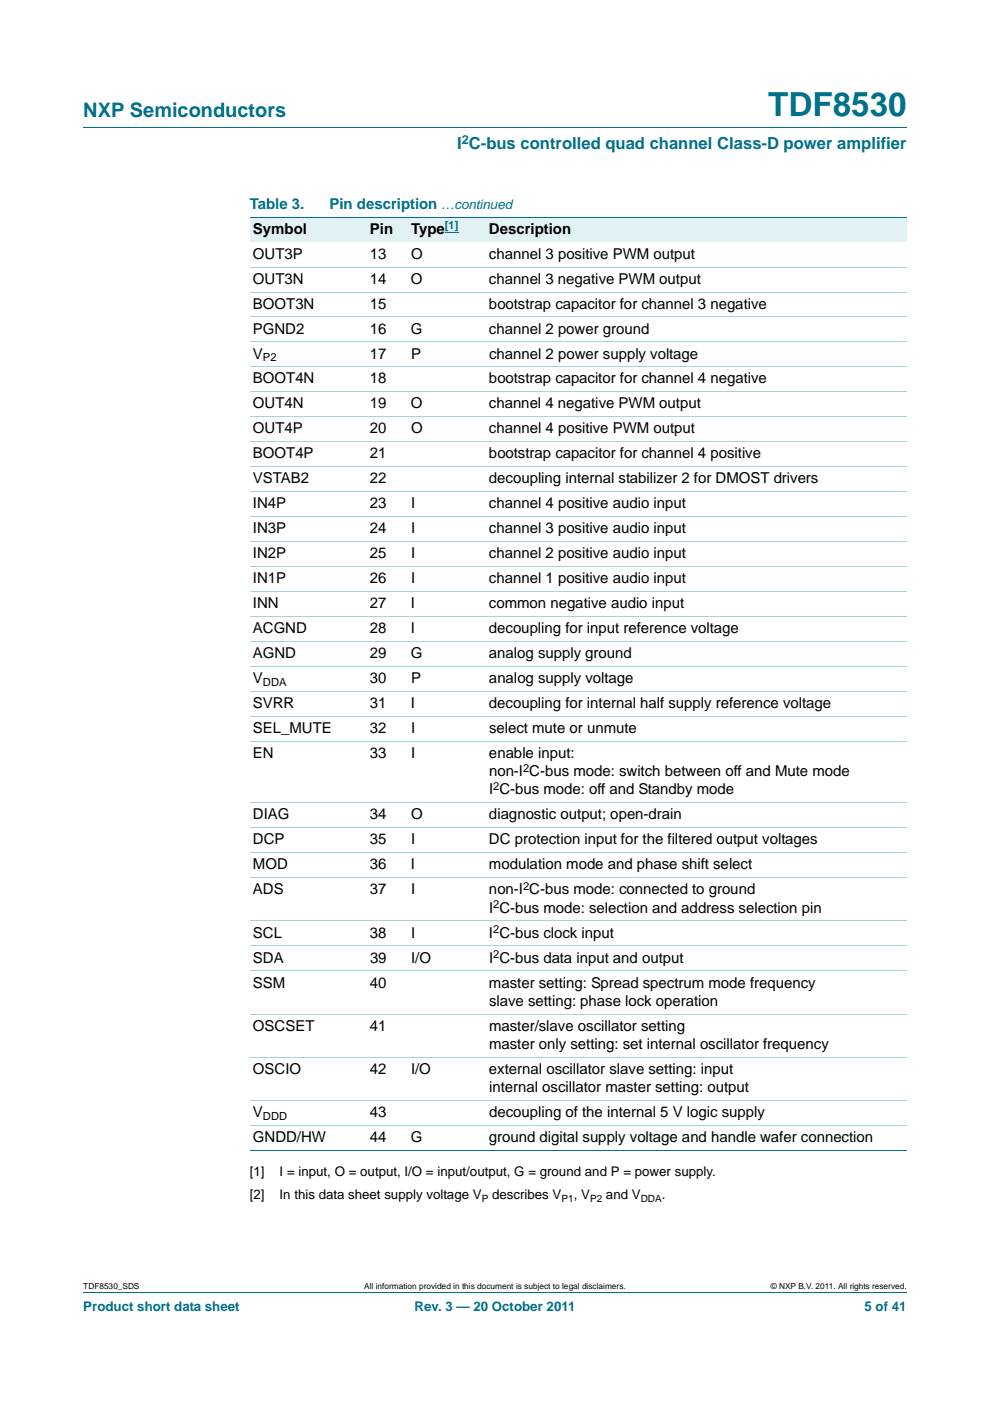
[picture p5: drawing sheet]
<svg xmlns="http://www.w3.org/2000/svg" width="210mm" height="297mm" viewBox="0 0 210 297" stroke-linecap="round" stroke-linejoin="round" font-family="sans-serif">
<defs><g id="words">
<text font-size="7" fill="#00718a" x="162.9" y="24.6">TDF8530</text>
<text font-size="4.2" fill="#00718a" x="17.7" y="24.9">NXP Semiconductors</text>
<text font-size="3.5" fill="#00718a" x="97" y="31.6">I C-bus controlled quad channel Class-D power amplifier</text>
<g font-size="3.2" fill="#00718a">
<text x="53" y="44.3">Table 3.</text>
<text x="69.9" y="44.3">Pin description</text>
</g>
<g font-size="3.2">
<text x="53.7" y="49.6">Symbol</text>
<text x="78.5" y="49.6">Pin</text>
<text x="87.2" y="49.6">Type</text>
<text x="103.7" y="49.6">Description</text>
<text x="53.7" y="54.8">OUT3P</text>
<text x="78.5" y="54.8">13</text>
<text x="87.2" y="54.8">O</text>
<text x="103.7" y="54.8">channel 3 positive PWM output</text>
<text x="53.7" y="60.1">OUT3N</text>
<text x="53.7" y="65.4">BOOT3N</text>
<text x="78.5" y="60.1">14</text>
<text x="78.5" y="65.4">15</text>
<text x="87.2" y="60.1">O</text>
<text x="103.7" y="60.1">channel 3 negative PWM output</text>
<text x="103.7" y="65.4">bootstrap capacitor for channel 3 negative</text>
<text x="53.7" y="70.7">PGND2</text>
<text x="78.4" y="70.7">16</text>
<text x="87.2" y="70.7">G</text>
<text x="103.7" y="70.7">channel 2 power ground</text>
<text x="53.7" y="76">V</text>
<text x="78.5" y="76">17</text>
<text x="87.2" y="76">P</text>
<text x="103.7" y="76">channel 2 power supply voltage</text>
<text x="53.7" y="81.3">BOOT4N</text>
<text x="78.5" y="81.3">18</text>
<text x="103.7" y="81.3">bootstrap capacitor for channel 4 negative</text>
<text x="53.7" y="86.6">OUT4N</text>
<text x="78.5" y="86.6">19</text>
<text x="87.2" y="86.6">O</text>
<text x="103.7" y="86.6">channel 4 negative PWM output</text>
<text x="53.7" y="91.9">OUT4P</text>
<text x="78.5" y="91.9">20</text>
<text x="87.2" y="91.9">O</text>
<text x="103.7" y="91.9">channel 4 positive PWM output</text>
<text x="53.7" y="97.2">BOOT4P</text>
<text x="78.5" y="97.2">21</text>
<text x="103.7" y="97.2">bootstrap capacitor for channel 4 positive</text>
<text x="53.7" y="102.5">VSTAB2</text>
<text x="53.7" y="107.8">IN4P</text>
<text x="78.5" y="102.5">22</text>
<text x="78.5" y="107.8">23</text>
<text x="87.2" y="107.8">I</text>
<text x="103.7" y="102.5">decoupling internal stabilizer 2 for DMOST drivers</text>
<text x="103.7" y="107.8">channel 4 positive audio input</text>
<text x="53.7" y="113.1">IN3P</text>
<text x="78.5" y="113.1">24</text>
<text x="87.2" y="113.1">I</text>
<text x="103.7" y="113.1">channel 3 positive audio input</text>
<text x="53.7" y="118.4">IN2P</text>
<text x="78.5" y="118.4">25</text>
<text x="87.2" y="118.4">I</text>
<text x="103.7" y="118.4">channel 2 positive audio input</text>
<text x="53.7" y="123.6">IN1P</text>
<text x="78.5" y="123.6">26</text>
<text x="87.2" y="123.6">I</text>
<text x="103.7" y="123.6">channel 1 positive audio input</text>
<text x="53.7" y="128.9">INN</text>
<text x="78.5" y="128.9">27</text>
<text x="87.2" y="128.9">I</text>
<text x="103.7" y="128.9">common negative audio input</text>
<text x="53.7" y="134.2">ACGND</text>
<text x="78.4" y="134.2">28</text>
<text x="87.2" y="134.2">I</text>
<text x="103.7" y="134.2">decoupling for input reference voltage</text>
<text x="53.7" y="139.5">AGND</text>
<text x="78.4" y="139.5">29</text>
<text x="87.2" y="139.5">G</text>
<text x="103.7" y="139.5">analog supply ground</text>
<text x="53.7" y="144.8">V</text>
<text x="78.5" y="144.8">30</text>
<text x="87.2" y="144.8">P</text>
<text x="103.7" y="144.8">analog supply voltage</text>
<text x="53.7" y="150.1">SVRR</text>
<text x="53.7" y="155.4">SEL_MUTE</text>
<text x="78.5" y="150.1">31</text>
<text x="78.5" y="155.4">32</text>
<text x="87.2" y="150.1">I</text>
<text x="87.2" y="155.4">I</text>
<text x="103.7" y="150.1">decoupling for internal half supply reference voltage</text>
<text x="103.7" y="155.4">select mute or unmute</text>
<text x="53.7" y="160.7">EN</text>
<text x="78.5" y="160.7">33</text>
<text x="87.2" y="160.7">I</text>
<text x="103.7" y="160.7">enable input:</text>
<text x="103.7" y="164.6">non-I C-bus mode: switch between off and Mute mode</text>
<text x="53.7" y="173.7">DIAG</text>
<text x="78.5" y="173.7">34</text>
<text x="87.2" y="173.7">O</text>
<text x="103.7" y="173.7">diagnostic output; open-drain</text>
<text x="103.7" y="168.4">I C-bus mode: off and Standby mode</text>
<text x="53.7" y="179">DCP</text>
<text x="78.5" y="179">35</text>
<text x="87.2" y="179">I</text>
<text x="103.7" y="179">DC protection input for the filtered output voltages</text>
<text x="53.7" y="184.3">MOD</text>
<text x="78.4" y="184.3">36</text>
<text x="87.2" y="184.3">I</text>
<text x="103.7" y="184.3">modulation mode and phase shift select</text>
<text x="53.7" y="189.6">ADS</text>
<text x="78.5" y="189.6">37</text>
<text x="87.2" y="189.6">I</text>
<text x="103.7" y="189.6">non-I C-bus mode: connected to ground</text>
<text x="103.7" y="193.5">I C-bus mode: selection and address selection pin</text>
<text x="53.7" y="198.8">SCL</text>
<text x="78.5" y="198.8">38</text>
<text x="87.2" y="198.8">I</text>
<text x="103.7" y="198.8">I C-bus clock input</text>
<text x="53.7" y="204.1">SDA</text>
<text x="53.7" y="209.4">SSM</text>
<text x="78.5" y="209.4">40</text>
<text x="78.5" y="204.1">39</text>
<text x="87.2" y="204.1">I/O</text>
<text x="103.7" y="209.4">master setting: Spread spectrum mode frequency</text>
<text x="103.7" y="204.1">I C-bus data input and output</text>
<text x="103.7" y="213.3">slave setting: phase lock operation</text>
<text x="53.7" y="218.5">OSCSET</text>
<text x="78.5" y="218.5">41</text>
<text x="103.7" y="218.5">master/slave oscillator setting</text>
<text x="53.7" y="227.7">OSCIO</text>
<text x="78.5" y="227.7">42</text>
<text x="87.2" y="227.7">I/O</text>
<text x="103.7" y="227.7">external oscillator slave setting: input</text>
<text x="103.7" y="222.4">master only setting: set internal oscillator frequency</text>
<text x="103.7" y="231.6">internal oscillator master setting: output</text>
<text x="53.7" y="236.9">V</text>
<text x="78.5" y="236.9">43</text>
<text x="103.7" y="236.9">decoupling of the internal 5 V logic supply</text>
<text x="53.7" y="242.2">GNDD/HW</text>
<text x="78.4" y="242.2">44</text>
<text x="87.2" y="242.2">G</text>
<text x="103.7" y="242.2">ground digital supply voltage and handle wafer connection</text>
</g>
<g font-size="2.8" fill="#00718a">
<text x="93.6" y="44.3">…continued</text>
<text x="17.7" y="277.9">Product short data sheet</text>
<text x="87.9" y="277.9">Rev. 3 — 20 October 2011</text>
<text x="183.4" y="277.9">5 of 41</text>
</g>
<g font-size="2.8">
<text x="53" y="249.4">[1]</text>
<text x="59.3" y="249.4">I = input, O = output, I/O = input/output, G = ground and P = power supply.</text>
<text x="53" y="254.3">[2]</text>
<text x="59.3" y="254.3">In this data sheet supply voltage V</text>
<text x="104.4" y="254.3">describes V</text>
<text x="121.7" y="254.3">, V</text>
<text x="128.5" y="254.3">and V</text>
<text x="140.4" y="254.3">.</text>
</g>
<text font-size="2.6" fill="#00718a" x="98" y="30.5">2</text>
<text font-size="2.4" fill="#00f" x="94.4" y="48.6">[1]</text>
<g font-size="2.4">
<text x="55.8" y="76.6">P2</text>
<text x="55.8" y="145.4">DDA</text>
<text x="104.6" y="167.5">2</text>
<text x="111" y="163.6">2</text>
<text x="111" y="188.7">2</text>
<text x="104.6" y="192.6">2</text>
<text x="104.6" y="197.8">2</text>
<text x="104.6" y="203.1">2</text>
<text x="55.8" y="237.5">DDD</text>
</g>
<g font-size="2.1">
<text x="102.2" y="254.8">P</text>
<text x="119.1" y="254.8">P1</text>
<text x="125.2" y="254.8">P2</text>
<text x="135.9" y="254.8">DDA</text>
</g>
<g font-size="1.8">
<text x="17.7" y="273.3">TDF8530_SDS</text>
<text x="77.2" y="273.3">All information provided in this document is subject to legal disclaimers.</text>
<text x="163.5" y="273.3">© NXP B.V. 2011. All rights reserved.</text>
</g>
</g></defs>
<path d="M17.7 27h174.6M17.7 273.9h174.6" fill="none" stroke="#00718a" stroke-width=".21"/>
<g fill="#e2f1f4">
<path d="M53 46h24.7v5.3h-24.7z"/>
<path d="M77.7 46h8.8v5.3h-8.8z"/>
<path d="M86.5 46h16.5v5.3h-16.5z"/>
</g>
<path d="M94.4 49.3h2.9" fill="none" stroke="#00f" stroke-width=".21"/>
<path d="M103 46h89.3v5.3h-89.3z" fill="#e2f1f4"/>
<path d="M53 46h139.3M53 243.9h139.3" fill="none" stroke="#00718a" stroke-width=".21"/>
<g fill="none" stroke="#a5d5dc" stroke-width=".21">
<path d="M53 56.6h139.3M53 61.9h139.3M53 67.2h139.3M53 72.5h139.3M53 77.8h139.3M53 83.1h139.3M53 88.4h139.3M53 93.7h139.3M53 99h139.3M53 104.2h139.3M53 109.5h139.3M53 114.8h139.3"/>
<path d="M53 120.1h139.3M53 125.4h139.3M53 130.7h139.3M53 136h139.3M53 141.3h139.3M53 146.6h139.3M53 151.9h139.3M53 157.2h139.3M53 170.2h139.3M53 175.5h139.3M53 180.8h139.3M53 186.1h139.3"/>
<path d="M53 195.3h139.3M53 200.6h139.3M53 205.8h139.3M53 215h139.3M53 224.2h139.3M53 233.4h139.3M53 238.7h139.3"/>
</g>
<use href="#words"/>
</svg>
